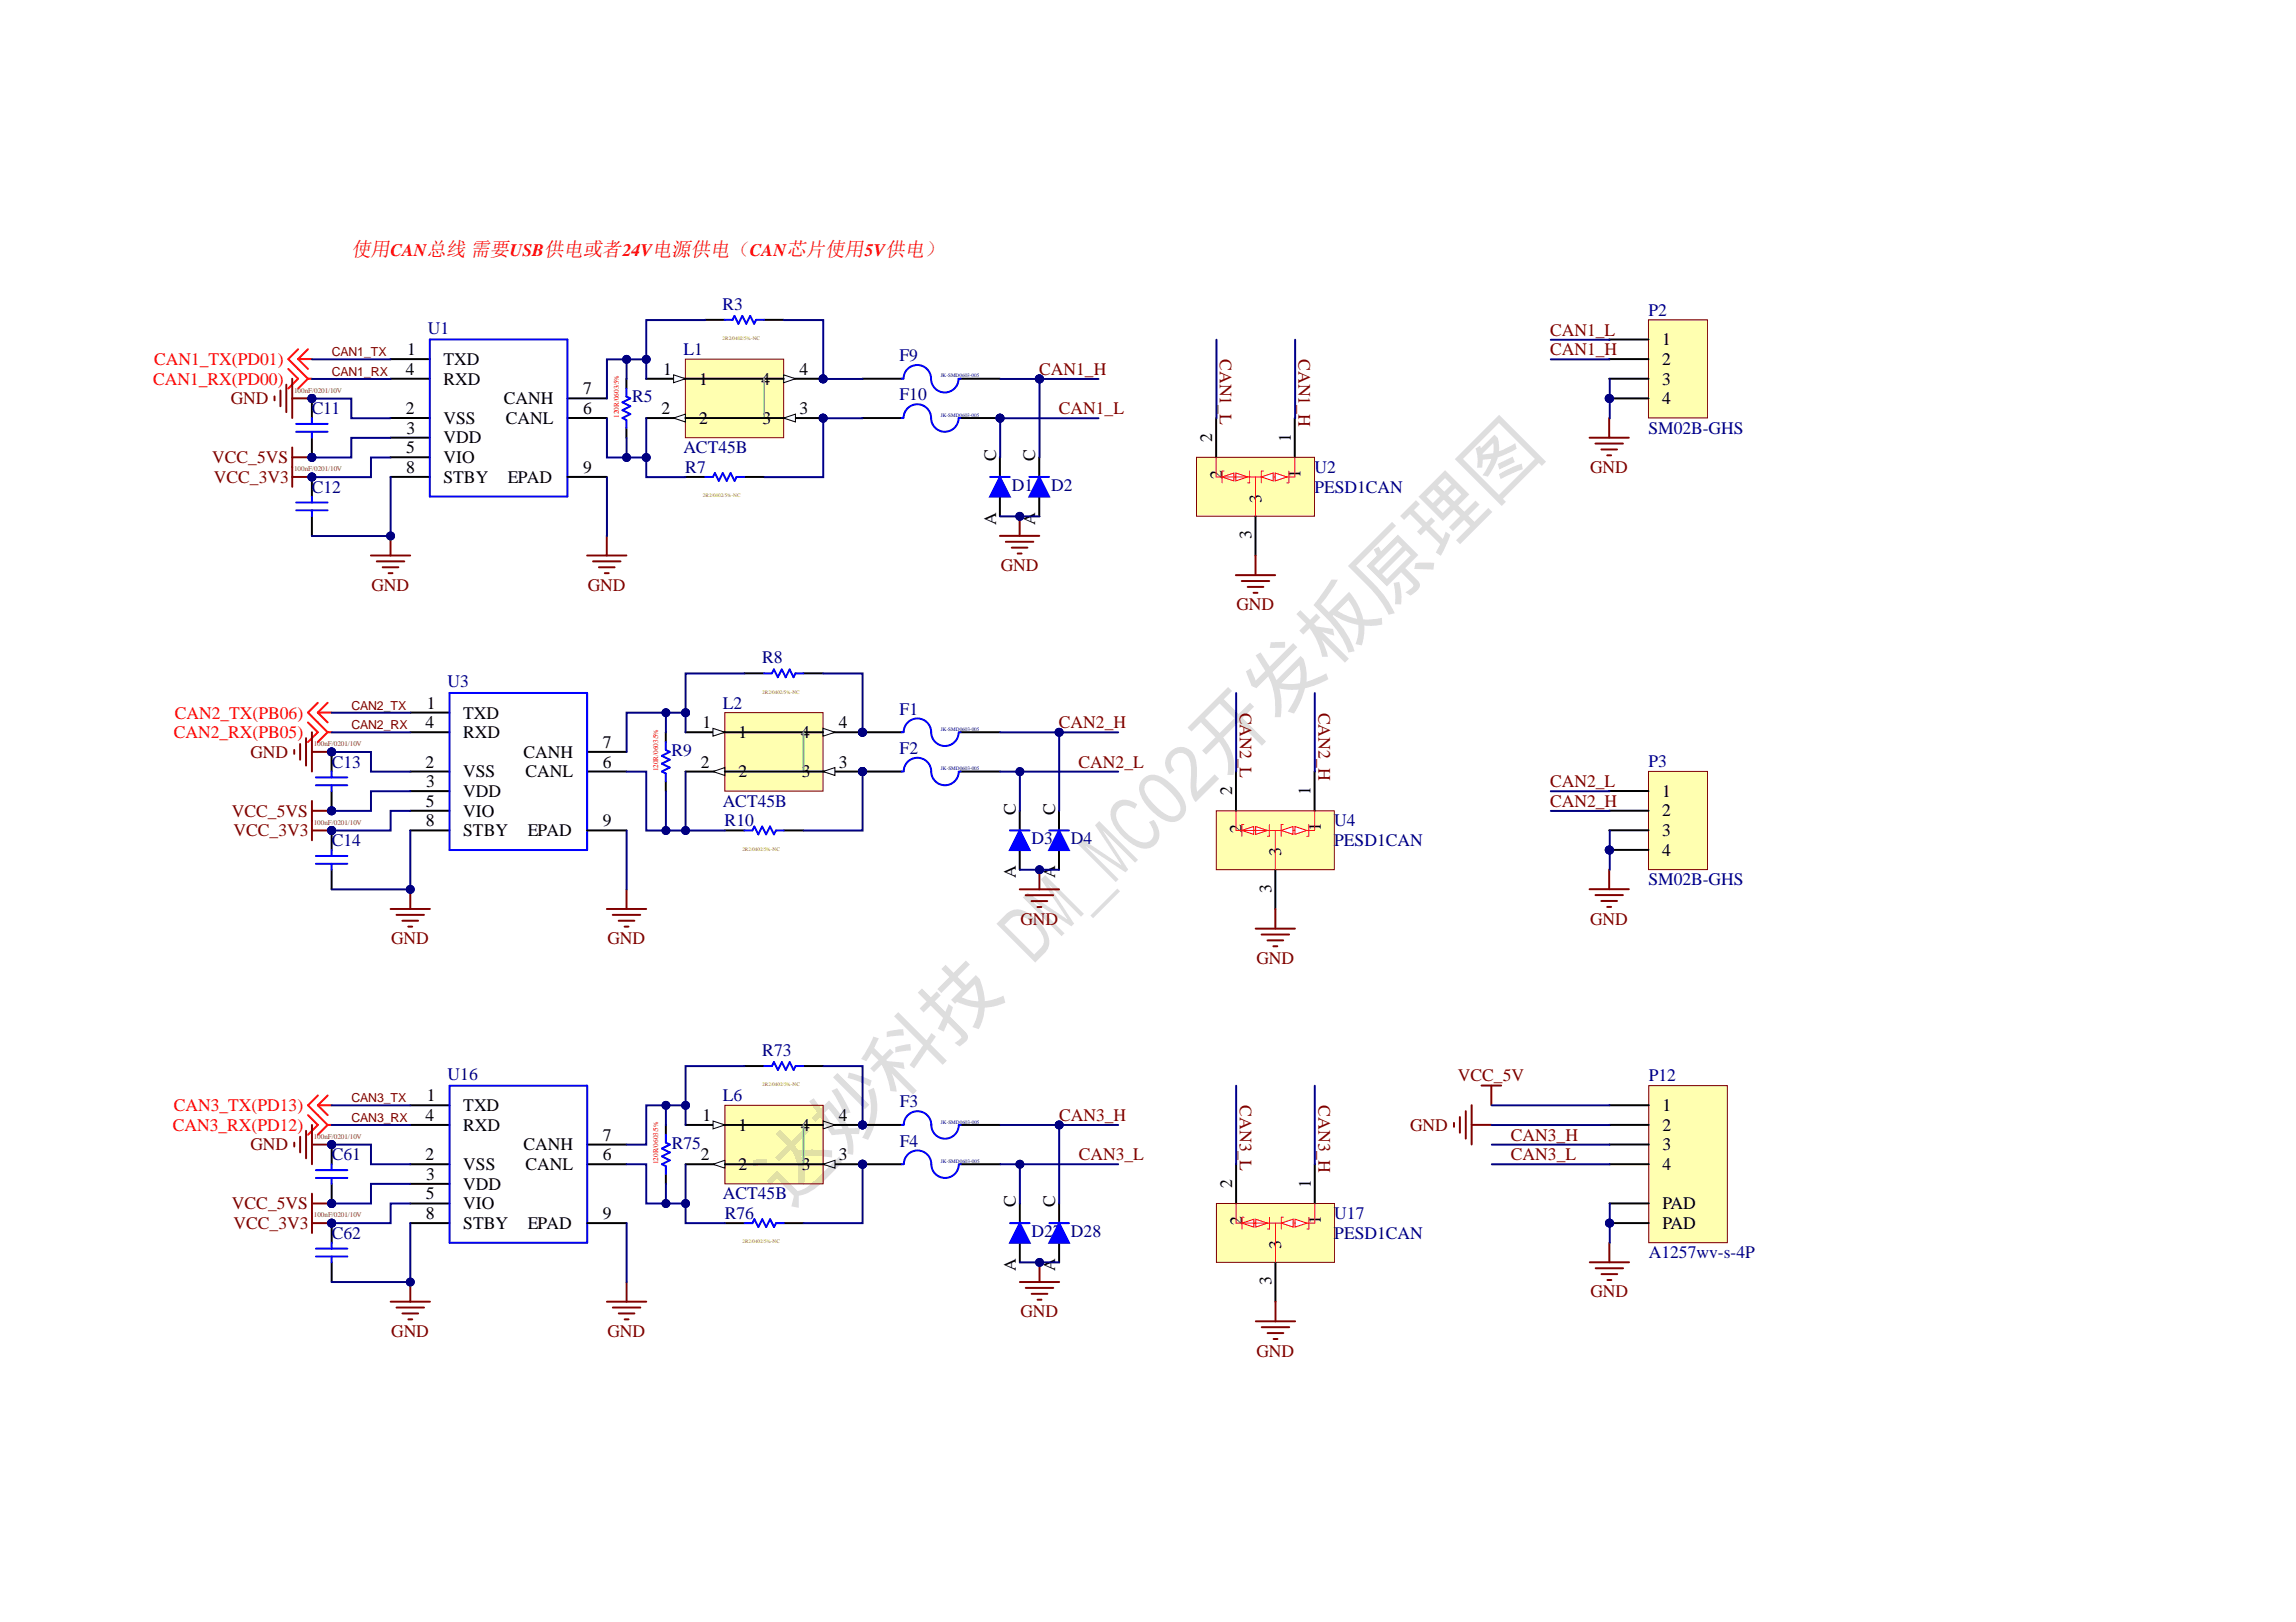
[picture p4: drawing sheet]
<svg xmlns="http://www.w3.org/2000/svg" width="297mm" height="210mm" viewBox="0 0 297 210" stroke-linecap="round" stroke-linejoin="round" font-family="sans-serif">
<defs><g id="words">
<text font-size="9.9" x="102.1" y="156.4" transform="rotate(-45 102.1 156.4)">达妙科技 DM_MC02开发板原理图</text>
<text font-size="2.6" fill="#f00" x="45.5" y="33.2">使用</text>
<g font-size="2.3" fill="#f00">
<text x="50.5" y="33.2">CAN总线 需要USB供电或者24V电源供电（CAN芯片使用5V供电）</text>
<text x="19.9" y="47.2">CAN1_TX(PD01)</text>
<text x="19.8" y="49.8">CAN1_RX(PD00)</text>
<text x="22.5" y="95.5">CAN2_RX(PB05)</text>
<text x="22.6" y="93">CAN2_TX(PB06)</text>
<text x="22.5" y="143.8">CAN3_TX(PD13)</text>
<text x="22.3" y="146.3">CAN3_RX(PD12)</text>
</g>
<g font-size="2.3" fill="#000080">
<text x="93.5" y="40.1">R3</text>
<text x="213.3" y="40.9">P2</text>
<text x="55.4" y="43.2">U1</text>
<text x="88.4" y="46">L1</text>
<text x="116.4" y="46.7">F9</text>
<text x="40.3" y="53.6">C11</text>
<text x="81.8" y="52">R5</text>
<text x="116.4" y="51.8">F10</text>
<text x="88.4" y="58.6">ACT45B</text>
<text x="213.3" y="56.1">SM02B-GHS</text>
<text x="40.3" y="63.8">C12</text>
<text x="88.7" y="61.2">R7</text>
<text x="130.9" y="63.5">D1</text>
<text x="136" y="63.5">D2</text>
<text x="170" y="61.2">U2</text>
<text x="170" y="63.8">PESD1CAN</text>
<text x="57.9" y="88.9">U3</text>
<text x="98.6" y="85.8">R8</text>
<text x="93.5" y="91.7">L2</text>
<text x="116.4" y="92.5">F1</text>
<text x="42.9" y="99.3">C13</text>
<text x="86.9" y="97.8">R9</text>
<text x="116.4" y="97.6">F2</text>
<text x="213.3" y="99.3">P3</text>
<text x="93.5" y="104.4">ACT45B</text>
<text x="93.8" y="106.9">R10</text>
<text x="172.6" y="106.9">U4</text>
<text x="42.9" y="109.5">C14</text>
<text x="133.5" y="109.2">D3</text>
<text x="138.5" y="109.2">D4</text>
<text x="172.6" y="109.5">PESD1CAN</text>
<text x="213.3" y="114.5">SM02B-GHS</text>
<text x="98.6" y="136.7">R73</text>
<text x="57.9" y="139.7">U16</text>
<text x="93.5" y="142.5">L6</text>
<text x="116.4" y="143.3">F3</text>
<text x="213.3" y="140">P12</text>
<text x="86.9" y="148.6">R75</text>
<text x="116.4" y="148.4">F4</text>
<text x="42.9" y="150.2">C61</text>
<text x="93.5" y="155.2">ACT45B</text>
<text x="42.9" y="160.3">C62</text>
<text x="93.8" y="157.8">R76</text>
<text x="133.5" y="160">D27 D28</text>
<text x="172.6" y="157.8">U17</text>
<text x="172.6" y="160.3">PESD1CAN</text>
<text x="213.3" y="162.8">A1257wv-s-4P</text>
</g>
<g font-size="2.3">
<text x="52.7" y="46">1</text>
<text x="57.4" y="47.2">TXD</text>
<text x="215" y="44.7">1</text>
<text x="215" y="47.2">2</text>
<text x="52.5" y="48.5">4</text>
<text x="52.5" y="53.6">2</text>
<text x="57.4" y="49.8">RXD</text>
<text x="65.2" y="52.3">CANH</text>
<text x="75.4" y="51">7</text>
<text x="75.5" y="53.6">6</text>
<text x="85.6" y="53.6">2</text>
<text x="85.8" y="48.5">1</text>
<text x="90.4" y="49.8">1</text>
<text x="98.5" y="49.8">4</text>
<text x="103.4" y="53.6">3</text>
<text x="103.4" y="48.5">4</text>
<text x="215" y="49.8">3</text>
<text x="215" y="52.3">4</text>
<text x="52.6" y="58.6">5</text>
<text x="52.6" y="56.1">3</text>
<text x="57.4" y="57.4">VDD</text>
<text x="57.4" y="59.9">VIO</text>
<text x="57.4" y="54.8">VSS</text>
<text x="65.4" y="54.8">CANL</text>
<text x="90.4" y="54.8">2</text>
<text x="98.6" y="54.8">3</text>
<text x="128.9" y="59.7" transform="rotate(-90 128.9 59.7)">C</text>
<text x="133.9" y="59.7" transform="rotate(-90 133.9 59.7)">C</text>
<text x="156.8" y="57.2" transform="rotate(-90 156.8 57.2)">2</text>
<text x="167" y="57.2" transform="rotate(-90 167 57.2)">1</text>
<text x="52.6" y="61.2">8</text>
<text x="57.4" y="62.5">STBY</text>
<text x="65.7" y="62.5">EPAD</text>
<text x="75.5" y="61.2">9</text>
<text x="158.1" y="62" transform="rotate(-90 158.1 62)">2</text>
<text x="163.2" y="65" transform="rotate(-90 163.2 65)">3</text>
<text x="168.3" y="61.8" transform="rotate(-90 168.3 61.8)">1</text>
<text x="128.9" y="67.9" transform="rotate(-90 128.9 67.9)">A</text>
<text x="133.9" y="67.9" transform="rotate(-90 133.9 67.9)">A</text>
<text x="161.9" y="69.8" transform="rotate(-90 161.9 69.8)">3</text>
<text x="55.1" y="94.3">4</text>
<text x="55.2" y="91.7">1</text>
<text x="59.9" y="95.5">RXD</text>
<text x="59.9" y="93">TXD</text>
<text x="90.9" y="94.3">1</text>
<text x="95.5" y="95.5">1</text>
<text x="103.7" y="95.5">4</text>
<text x="108.5" y="94.3">4</text>
<text x="55.1" y="99.3">2</text>
<text x="55.1" y="101.9">3</text>
<text x="59.9" y="100.6">VSS</text>
<text x="67.7" y="98.1">CANH</text>
<text x="68" y="100.6">CANL</text>
<text x="78" y="96.8">7</text>
<text x="78" y="99.3">6</text>
<text x="90.7" y="99.3">2</text>
<text x="95.5" y="100.6">2</text>
<text x="103.7" y="100.6">3</text>
<text x="108.5" y="99.3">3</text>
<text x="55.1" y="106.9">8</text>
<text x="55.1" y="104.4">5</text>
<text x="59.9" y="103.1">VDD</text>
<text x="59.9" y="105.7">VIO</text>
<text x="78" y="106.9">9</text>
<text x="131.4" y="105.4" transform="rotate(-90 131.4 105.4)">C</text>
<text x="136.5" y="105.4" transform="rotate(-90 136.5 105.4)">C</text>
<text x="159.4" y="102.9" transform="rotate(-90 159.4 102.9)">2</text>
<text x="160.7" y="107.7" transform="rotate(-90 160.7 107.7)">2</text>
<text x="169.6" y="102.9" transform="rotate(-90 169.6 102.9)">1</text>
<text x="170.9" y="107.6" transform="rotate(-90 170.9 107.6)">1</text>
<text x="215" y="103.1">1</text>
<text x="215" y="105.7">2</text>
<text x="59.9" y="108.2">STBY</text>
<text x="68.3" y="108.2">EPAD</text>
<text x="131.4" y="113.7" transform="rotate(-90 131.4 113.7)">A</text>
<text x="136.5" y="113.7" transform="rotate(-90 136.5 113.7)">A</text>
<text x="165.7" y="110.8" transform="rotate(-90 165.7 110.8)">3</text>
<text x="215" y="108.2">3</text>
<text x="215" y="110.7">4</text>
<text x="164.5" y="115.5" transform="rotate(-90 164.5 115.5)">3</text>
<text x="55.2" y="142.5">1</text>
<text x="59.9" y="143.8">TXD</text>
<text x="215.1" y="143.8">1</text>
<text x="55.1" y="145.1">4</text>
<text x="59.9" y="146.3">RXD</text>
<text x="67.7" y="148.9">CANH</text>
<text x="78" y="147.6">7</text>
<text x="90.9" y="145.1">1</text>
<text x="95.5" y="146.3">1</text>
<text x="103.7" y="146.3">4</text>
<text x="108.5" y="145.1">4</text>
<text x="215.1" y="146.3">2</text>
<text x="215.1" y="148.9">3</text>
<text x="55.1" y="150.2">2</text>
<text x="55.1" y="155.2">5</text>
<text x="55.2" y="152.7">3</text>
<text x="59.9" y="154">VDD</text>
<text x="59.9" y="151.4">VSS</text>
<text x="68" y="151.4">CANL</text>
<text x="78" y="150.1">6</text>
<text x="90.7" y="150.2">2</text>
<text x="95.5" y="151.4">2</text>
<text x="103.7" y="151.4">3</text>
<text x="108.5" y="150.2">3</text>
<text x="159.4" y="153.7" transform="rotate(-90 159.4 153.7)">2</text>
<text x="169.6" y="153.7" transform="rotate(-90 169.6 153.7)">1</text>
<text x="215.1" y="151.4">4</text>
<text x="55.1" y="157.8">8</text>
<text x="59.9" y="159">STBY</text>
<text x="59.9" y="156.5">VIO</text>
<text x="68.3" y="159">EPAD</text>
<text x="78" y="157.8">9</text>
<text x="131.4" y="156.2" transform="rotate(-90 131.4 156.2)">C</text>
<text x="136.5" y="156.2" transform="rotate(-90 136.5 156.2)">C</text>
<text x="160.7" y="158.6" transform="rotate(-90 160.7 158.6)">2</text>
<text x="165.8" y="161.6" transform="rotate(-90 165.8 161.6)">3</text>
<text x="170.9" y="158.4" transform="rotate(-90 170.9 158.4)">1</text>
<text x="215.1" y="156.5">PAD</text>
<text x="215.1" y="159">PAD</text>
<text x="131.4" y="164.5" transform="rotate(-90 131.4 164.5)">A</text>
<text x="136.5" y="164.5" transform="rotate(-90 136.5 164.5)">A</text>
<text x="164.5" y="166.3" transform="rotate(-90 164.5 166.3)">3</text>
</g>
<g font-size="2.3" fill="#800000">
<text x="157.8" y="46.5" transform="rotate(90 157.8 46.5)">CAN1_L</text>
<text x="168" y="46.5" transform="rotate(90 168 46.5)">CAN1_H</text>
<text x="200.5" y="43.4">CAN1_L</text>
<text x="200.5" y="46">CAN1_H</text>
<text x="29.9" y="52.3">GND</text>
<text x="134.4" y="48.5">CAN1_H</text>
<text x="137" y="53.6">CAN1_L</text>
<text x="27.5" y="59.9">VCC_5VS</text>
<text x="27.7" y="62.5">VCC_3V3</text>
<text x="205.7" y="61.2">GND</text>
<text x="48.1" y="76.4">GND</text>
<text x="76.1" y="76.4">GND</text>
<text x="129.5" y="73.9">GND</text>
<text x="160" y="79">GND</text>
<text x="137" y="94.2">CAN2_H</text>
<text x="160.4" y="92.2" transform="rotate(90 160.4 92.2)">CAN2_L</text>
<text x="170.6" y="92.2" transform="rotate(90 170.6 92.2)">CAN2_H</text>
<text x="32.4" y="98.1">GND</text>
<text x="139.5" y="99.3">CAN2_L</text>
<text x="200.5" y="101.8">CAN2_L</text>
<text x="30" y="105.7">VCC_5VS</text>
<text x="200.5" y="104.4">CAN2_H</text>
<text x="30.2" y="108.2">VCC_3V3</text>
<text x="132" y="119.7">GND</text>
<text x="205.7" y="119.6">GND</text>
<text x="50.6" y="122.2">GND</text>
<text x="78.6" y="122.2">GND</text>
<text x="162.5" y="124.7">GND</text>
<text x="160.4" y="143" transform="rotate(90 160.4 143)">CAN3_L</text>
<text x="170.6" y="143" transform="rotate(90 170.6 143)">CAN3_H</text>
<text x="188.6" y="139.9">VCC_5V</text>
<text x="32.4" y="148.9">GND</text>
<text x="137" y="145.1">CAN3_H</text>
<text x="182.4" y="146.3">GND</text>
<text x="195.5" y="147.6">CAN3_H</text>
<text x="139.6" y="150.2">CAN3_L</text>
<text x="195.5" y="150.1">CAN3_L</text>
<text x="30" y="156.5">VCC_5VS</text>
<text x="30.2" y="159">VCC_3V3</text>
<text x="205.8" y="167.9">GND</text>
<text x="50.6" y="173">GND</text>
<text x="78.6" y="173">GND</text>
<text x="132" y="170.5">GND</text>
<text x="162.6" y="175.6">GND</text>
</g>
<g font-size="1.6" fill="#800000">
<text x="42.9" y="46.1">CAN1_TX</text>
<text x="42.9" y="48.7">CAN1_RX</text>
<text x="45.5" y="91.8">CAN2_TX</text>
<text x="45.5" y="94.4">CAN2_RX</text>
<text x="45.5" y="142.7">CAN3_TX</text>
<text x="45.5" y="145.2">CAN3_RX</text>
</g>
<g font-size=".9" fill="#7f6000">
<text x="38" y="50.8">100nF/0201/10V</text>
<text x="38" y="61">100nF/0201/10V</text>
<text x="40.6" y="96.6">100nF/0201/10V</text>
<text x="40.6" y="106.7">100nF/0201/10V</text>
<text x="40.6" y="147.4">100nF/0201/10V</text>
<text x="40.6" y="157.6">100nF/0201/10V</text>
</g>
<g font-size=".9" fill="#f00">
<text x="80.1" y="54.1" transform="rotate(-90 80.1 54.1)">120R/0603/5%</text>
<text x="85.2" y="99.8" transform="rotate(-90 85.2 99.8)">120R/0603/5%</text>
<text x="85.2" y="150.7" transform="rotate(-90 85.2 150.7)">120R/0603/5%</text>
</g>
<g font-size=".7" fill="#808000">
<text x="93.5" y="44">2R2/0402/5%-NC</text>
<text x="90.9" y="64.4">2R2/0402/5%-NC</text>
<text x="98.6" y="89.8">2R2/0402/5%-NC</text>
<text x="96" y="110.1">2R2/0402/5%-NC</text>
<text x="98.6" y="140.6">2R2/0402/5%-NC</text>
<text x="96" y="160.9">2R2/0402/5%-NC</text>
</g>
<g font-size=".7" fill="#000080">
<text x="121.7" y="48.8">JK-SMD0603-005</text>
<text x="121.7" y="53.9">JK-SMD0603-005</text>
<text x="121.7" y="94.6">JK-SMD0603-005</text>
<text x="121.7" y="99.7">JK-SMD0603-005</text>
<text x="121.7" y="145.4">JK-SMD0603-005</text>
<text x="121.7" y="150.5">JK-SMD0603-005</text>
</g>
</g></defs>
<circle cx="208.2" cy="51.6" r=".51" fill="#000080"/>
<circle cx="208.2" cy="51.6" r=".51" fill="none" stroke="#000080" stroke-width=".13"/>
<path d="M213.3 41.4h7.6v12.7h-7.6z" fill-rule="evenodd" fill="#ffffb0"/>
<path d="M213.3 41.4h7.6v12.7h-7.6z" fill="none" stroke="#800000" stroke-width=".13"/>
<path d="M208.2 43.9h5.1M208.2 46.5h5.1M208.2 49h5.1M208.2 51.6h5.1" fill="none" stroke="#000" stroke-width=".25"/>
<circle cx="208.2" cy="51.6" r=".51" fill="#000080"/>
<circle cx="208.2" cy="51.6" r=".51" fill="none" stroke="#000080" stroke-width=".13"/>
<circle cx="208.2" cy="110" r=".51" fill="#000080"/>
<circle cx="208.2" cy="110" r=".51" fill="none" stroke="#000080" stroke-width=".13"/>
<path d="M213.3 99.8h7.6v12.7h-7.6z" fill-rule="evenodd" fill="#ffffb0"/>
<path d="M213.3 99.8h7.6v12.7h-7.6z" fill="none" stroke="#800000" stroke-width=".13"/>
<path d="M208.2 102.4h5.1M208.2 104.9h5.1M208.2 107.5h5.1M208.2 110h5.1" fill="none" stroke="#000" stroke-width=".25"/>
<circle cx="208.2" cy="110" r=".51" fill="#000080"/>
<circle cx="208.2" cy="110" r=".51" fill="none" stroke="#000080" stroke-width=".13"/>
<path d="M205.6 56.6h5.1M206.4 57.4h3.6M207.2 58.2h2M207.9 58.9h.5M208.2 54.1v2.5M205.6 115.1h5.1M206.4 115.8h3.6M207.2 116.6h2M207.9 117.4h.5M208.2 112.5v2.6" fill="none" stroke="#800000" stroke-width=".25"/>
<path d="M91.2 41.4h2.6M98.8 41.4h2.6M111.6 49h5M124.3 49h5.1" fill="none" stroke="#000" stroke-width=".25"/>
<path d="M93.8 41.4h1l.2-.5 .5 1 .5-1 .5 1 .6-1 .5 1 .2-.5h1M116.6 49h.3M116.9 49a1.78 1.78 0 0 1 1.8-1.8 1.78 1.78 0 0 1 1.8 1.8 1.78 1.78 0 0 0 1.7 1.8 1.78 1.78 0 0 0 1.8-1.7M124 49h.3" fill="none" stroke="#00f" stroke-width=".25"/>
<path d="M37.3 47.7l1.3 1.3-1.3 1.3M38.6 46.5l1.2 1.2M38.6 45.2l-1.3 1.3 2.5 2.5M38.6 46.5h1.7M39.8 45.2l-1.2 1.3M39.8 49l-1.2 1.3M39.8 49h.5" fill="none" stroke="#f00" stroke-width=".25"/>
<circle cx="134.4" cy="49" r=".51" fill="#000080"/>
<circle cx="134.4" cy="49" r=".51" fill="none" stroke="#000080" stroke-width=".13"/>
<path d="M50.5 49h5.1M50.5 46.5h5.1M50.5 56.6h5.1M50.5 59.2h5.1M50.5 54.1h5.1M73.4 51.6h5.1M73.4 54.1h5.1M50.5 61.7h5.1M73.4 61.7h5.1" fill="none" stroke="#000" stroke-width=".25"/>
<path d="M55.6 43.9h17.8v20.4h-17.8z" fill="none" stroke="#00f" stroke-width=".25"/>
<path d="M35.5 51.3v.5M36.3 50.5v2.1M37 49.8v3.5M37.8 49v5.1M37.8 51.6h2.5" fill="none" stroke="#800000" stroke-width=".25"/>
<circle cx="40.3" cy="51.6" r=".51" fill="#000080"/>
<circle cx="40.3" cy="51.6" r=".51" fill="none" stroke="#000080" stroke-width=".13"/>
<circle cx="129.4" cy="54.1" r=".51" fill="#000080"/>
<circle cx="129.4" cy="54.1" r=".51" fill="none" stroke="#000080" stroke-width=".13"/>
<path d="M124.3 54.1h5.1" fill="none" stroke="#000" stroke-width=".25"/>
<circle cx="129.4" cy="54.1" r=".51" fill="#000080"/>
<circle cx="129.4" cy="54.1" r=".51" fill="none" stroke="#000080" stroke-width=".13"/>
<path d="M111.6 54.1h5" fill="none" stroke="#000" stroke-width=".25"/>
<path d="M116.6 54.1h.3M116.9 54a1.78 1.78 0 0 1 1.8-1.7 1.78 1.78 0 0 1 1.8 1.8 1.78 1.78 0 0 0 1.7 1.8 1.78 1.78 0 0 0 1.8-1.7M124 54.1h.3" fill="none" stroke="#00f" stroke-width=".25"/>
<path d="M191.7 140.5h2.5M192.9 140.5v2.5" fill="none" stroke="#800000" stroke-width=".25"/>
<circle cx="40.3" cy="51.6" r=".51" fill="#000080"/>
<circle cx="40.3" cy="51.6" r=".51" fill="none" stroke="#000080" stroke-width=".13"/>
<circle cx="40.3" cy="59.2" r=".51" fill="#000080"/>
<circle cx="40.3" cy="59.2" r=".51" fill="none" stroke="#000080" stroke-width=".13"/>
<path d="M40.3 51.6v2.5" fill="none" stroke="#000" stroke-width=".25"/>
<circle cx="40.3" cy="51.6" r=".51" fill="#000080"/>
<circle cx="40.3" cy="51.6" r=".51" fill="none" stroke="#000080" stroke-width=".13"/>
<path d="M40.3 56.6v2.6" fill="none" stroke="#000" stroke-width=".25"/>
<circle cx="40.3" cy="59.2" r=".51" fill="#000080"/>
<circle cx="40.3" cy="59.2" r=".51" fill="none" stroke="#000080" stroke-width=".13"/>
<path d="M38.3 55.9h4.1M38.3 54.9h4.1M40.3 54.1v.8M40.3 55.9v.7M81 50.3v1l.5 .3-1 .5 1 .5-1 .5 1 .5-1 .5 .5 .3v1" fill="none" stroke="#00f" stroke-width=".25"/>
<path d="M81 49v1.3M81 55.4v1.2" fill="none" stroke="#000" stroke-width=".25"/>
<path d="M37.8 57.9v2.5M37.8 59.2h2.5M188.1 145.3v.5M188.9 144.6v2M189.6 143.8v3.5M190.4 143v5.1M190.4 145.6h2.5" fill="none" stroke="#800000" stroke-width=".25"/>
<circle cx="40.3" cy="59.2" r=".51" fill="#000080"/>
<circle cx="40.3" cy="59.2" r=".51" fill="none" stroke="#000080" stroke-width=".13"/>
<circle cx="106.5" cy="54.1" r=".51" fill="#000080"/>
<circle cx="106.5" cy="54.1" r=".51" fill="none" stroke="#000080" stroke-width=".13"/>
<circle cx="106.5" cy="49" r=".51" fill="#000080"/>
<circle cx="106.5" cy="49" r=".51" fill="none" stroke="#000080" stroke-width=".13"/>
<path d="M88.7 46.5h12.7v10.1h-12.7z" fill-rule="evenodd" fill="#ffffb0"/>
<path d="M88.7 46.5h12.7v10.1h-12.7z" fill="none" stroke="#800000" stroke-width=".13"/>
<path d="M83.6 49h5.1" fill="none" stroke="#000" stroke-width=".25"/>
<path d="M87.1 48.5l1.6 .5-1.6 .5z" fill="#f8fcff"/>
<path d="M87.1 48.5l1.6 .5-1.6 .5z" fill="none" stroke="#000" stroke-width=".13"/>
<path d="M83.6 54.1h5.1" fill="none" stroke="#000" stroke-width=".25"/>
<path d="M87.1 54.1l1.6-.5v1z" fill="#f8fcff"/>
<path d="M87.1 54.1l1.6-.5v1z" fill="none" stroke="#000" stroke-width=".13"/>
<path d="M101.4 54.1h5.1" fill="none" stroke="#000" stroke-width=".25"/>
<path d="M101.4 54.1l1.5-.5v1z" fill="#f8fcff"/>
<path d="M101.4 54.1l1.5-.5v1z" fill="none" stroke="#000" stroke-width=".13"/>
<circle cx="106.5" cy="54.1" r=".51" fill="#000080"/>
<circle cx="106.5" cy="54.1" r=".51" fill="none" stroke="#000080" stroke-width=".13"/>
<path d="M101.4 49h5.1" fill="none" stroke="#000" stroke-width=".25"/>
<path d="M101.4 48.5l1.5 .5-1.5 .5z" fill="#f8fcff"/>
<path d="M101.4 48.5l1.5 .5-1.5 .5z" fill="none" stroke="#000" stroke-width=".13"/>
<circle cx="106.5" cy="49" r=".51" fill="#000080"/>
<circle cx="106.5" cy="49" r=".51" fill="none" stroke="#000080" stroke-width=".13"/>
<path d="M88.7 49h12.7M88.7 54.1h12.7M129.4 59.2v2.5M129.4 64.3v2.5" fill="none" stroke="#000" stroke-width=".25"/>
<path d="M98.8 49v5.1" fill="none" stroke="#5cd481" stroke-width=".25"/>
<path d="M128.1 61.7h2.5" fill="none" stroke="#00f" stroke-width=".25"/>
<path d="M129.4 61.7l1.2 2.6h-2.5z" fill="#00f"/>
<path d="M129.4 61.7l1.2 2.6h-2.5zM133.2 61.7h2.5" fill="none" stroke="#00f" stroke-width=".25"/>
<path d="M134.4 59.2v2.5M134.4 64.3v2.5" fill="none" stroke="#000" stroke-width=".25"/>
<path d="M134.5 61.7l1.2 2.6h-2.5z" fill="#00f"/>
<path d="M134.5 61.7l1.2 2.6h-2.5z" fill="none" stroke="#00f" stroke-width=".25"/>
<path d="M154.8 59.2h15.3v7.6h-15.3z" fill-rule="evenodd" fill="#ffffb0"/>
<path d="M154.8 59.2h15.3v7.6h-15.3z" fill="none" stroke="#800000" stroke-width=".13"/>
<path d="M157.3 54.1v5.1M167.5 54.1v5.1M162.4 66.8v5.1" fill="none" stroke="#000" stroke-width=".25"/>
<path d="M163.2 61.7l1.5-.5v1z" fill="#f8fcff"/>
<path d="M163.2 61.7l1.5-.5v1z" fill="none" stroke="#f00" stroke-width=".13"/>
<path d="M165 61.2l1.5 .5-1.5 .5z" fill="#f8fcff"/>
<path d="M165 61.2l1.5 .5-1.5 .5z" fill="none" stroke="#f00" stroke-width=".13"/>
<path d="M167.5 59.2v2.5h-1M163.2 61.7h-.8v5.1M163.4 61h-.2v1.5M164.7 61.7h.3M166.7 61v1.5h-.2" fill="none" stroke="#ee0e22" stroke-width=".13"/>
<path d="M158.1 61.7l1.5-.5v1z" fill="#f8fcff"/>
<path d="M158.1 61.7l1.5-.5v1z" fill="none" stroke="#f00" stroke-width=".13"/>
<path d="M159.9 61.2l1.5 .5-1.5 .5z" fill="#f8fcff"/>
<path d="M159.9 61.2l1.5 .5-1.5 .5z" fill="none" stroke="#f00" stroke-width=".13"/>
<path d="M157.3 59.2v2.5h5.1M158.4 61h-.3v1.5M161.7 61v1.5h-.3" fill="none" stroke="#ee0e22" stroke-width=".13"/>
<path d="M37.8 60.5v2.5M37.8 61.7h2.5" fill="none" stroke="#800000" stroke-width=".25"/>
<circle cx="40.3" cy="61.7" r=".51" fill="#000080"/>
<circle cx="40.3" cy="61.7" r=".51" fill="none" stroke="#000080" stroke-width=".13"/>
<circle cx="40.3" cy="61.7" r=".51" fill="#000080"/>
<circle cx="40.3" cy="61.7" r=".51" fill="none" stroke="#000080" stroke-width=".13"/>
<path d="M40.3 61.7v2.6" fill="none" stroke="#000" stroke-width=".25"/>
<circle cx="40.3" cy="61.7" r=".51" fill="#000080"/>
<circle cx="40.3" cy="61.7" r=".51" fill="none" stroke="#000080" stroke-width=".13"/>
<path d="M40.3 66.8v2.5M88.7 61.7h2.5M96.3 61.7h2.5" fill="none" stroke="#000" stroke-width=".25"/>
<path d="M38.3 66h4.1M38.3 65h4.1M40.3 64.3v.7M40.3 66v.8M91.2 61.7h1l.3-.5 .5 1 .5-1 .5 1 .5-1 .5 1 .3-.5h1" fill="none" stroke="#00f" stroke-width=".25"/>
<path d="M129.4 69.3h5.1M130.1 70.1h3.6M130.9 70.9h2M131.7 71.6h.5M131.9 66.8v2.5" fill="none" stroke="#800000" stroke-width=".25"/>
<circle cx="131.9" cy="66.8" r=".51" fill="#000080"/>
<circle cx="131.9" cy="66.8" r=".51" fill="none" stroke="#000080" stroke-width=".13"/>
<path d="M48 71.9h5.1M48.7 72.6h3.6M49.5 73.4h2M50.3 74.2h.5M50.5 69.3v2.6M76 71.9h5M76.7 72.6h3.6M77.5 73.4h2M78.2 74.2h.6M78.5 69.3v2.6" fill="none" stroke="#800000" stroke-width=".25"/>
<circle cx="50.5" cy="69.3" r=".51" fill="#000080"/>
<circle cx="50.5" cy="69.3" r=".51" fill="none" stroke="#000080" stroke-width=".13"/>
<path d="M159.9 74.4h5.1M160.6 75.2h3.6M161.4 76h2M162.2 76.7h.5M162.4 71.9v2.5M205.7 163.4h5M206.4 164.1h3.6M207.2 164.9h2M208 165.6h.5M208.2 160.8v2.6" fill="none" stroke="#800000" stroke-width=".25"/>
<circle cx="208.2" cy="158.3" r=".51" fill="#000080"/>
<circle cx="208.2" cy="158.3" r=".51" fill="none" stroke="#000080" stroke-width=".13"/>
<path d="M213.3 140.5h10.2v20.3h-10.2z" fill-rule="evenodd" fill="#ffffb0"/>
<path d="M213.3 140.5h10.2v20.3h-10.2z" fill="none" stroke="#800000" stroke-width=".13"/>
<path d="M208.2 143h5.1M208.2 145.6h5.1M208.2 148.1h5.1M208.2 150.7h5.1M208.2 155.7h5.1M208.2 158.3h5.1" fill="none" stroke="#000" stroke-width=".25"/>
<circle cx="208.2" cy="158.3" r=".51" fill="#000080"/>
<circle cx="208.2" cy="158.3" r=".51" fill="none" stroke="#000080" stroke-width=".13"/>
<path d="M96.3 87.1h2.5M103.9 87.1h2.6" fill="none" stroke="#000" stroke-width=".25"/>
<path d="M98.8 87.1h1.1l.2-.5 .5 1 .5-1 .5 1 .6-1 .5 1 .2-.5h1" fill="none" stroke="#00f" stroke-width=".25"/>
<path d="M41.1 92.2l1.3 1.3M41.1 90.9l-1.3 1.3 1.3 1.3M41.1 92.2h1.8M42.4 90.9l-1.3 1.3" fill="none" stroke="#f00" stroke-width=".25"/>
<circle cx="111.6" cy="94.8" r=".51" fill="#000080"/>
<circle cx="111.6" cy="94.8" r=".51" fill="none" stroke="#000080" stroke-width=".13"/>
<path d="M111.6 94.8h5.1M124.3 94.8h5.1" fill="none" stroke="#000" stroke-width=".25"/>
<circle cx="111.6" cy="94.8" r=".51" fill="#000080"/>
<circle cx="111.6" cy="94.8" r=".51" fill="none" stroke="#000080" stroke-width=".13"/>
<path d="M116.7 94.8h.2M116.9 94.7a1.78 1.78 0 0 1 1.8-1.7 1.78 1.78 0 0 1 1.8 1.8 1.78 1.78 0 0 0 1.7 1.7 1.78 1.78 0 0 0 1.8-1.7M124 94.8h.3" fill="none" stroke="#00f" stroke-width=".25"/>
<circle cx="137" cy="94.8" r=".51" fill="#000080"/>
<circle cx="137" cy="94.8" r=".51" fill="none" stroke="#000080" stroke-width=".13"/>
<path d="M39.8 93.5l1.3 1.3-1.3 1.2M41.1 93.5l1.3 1.3M42.4 94.8l-1.3 1.2M42.4 94.8h.5" fill="none" stroke="#f00" stroke-width=".25"/>
<path d="M53.1 94.8h5.1M53.1 92.2h5.1M53.1 99.8h5.1M76 97.3h5M76 99.8h5M53.1 107.5h5.1M53.1 102.4h5.1M53.1 104.9h5.1M76 107.5h5" fill="none" stroke="#000" stroke-width=".25"/>
<path d="M58.2 89.7h17.8v20.3h-17.8z" fill="none" stroke="#00f" stroke-width=".25"/>
<path d="M38.1 97v.6M38.8 96.3v2M39.6 95.5v3.6M40.4 94.8v5M40.4 97.3h2.5" fill="none" stroke="#800000" stroke-width=".25"/>
<circle cx="42.9" cy="97.3" r=".51" fill="#000080"/>
<circle cx="42.9" cy="97.3" r=".51" fill="none" stroke="#000080" stroke-width=".13"/>
<circle cx="111.6" cy="99.8" r=".51" fill="#000080"/>
<circle cx="111.6" cy="99.8" r=".51" fill="none" stroke="#000080" stroke-width=".13"/>
<path d="M111.6 99.8h5.1M124.3 99.8h5.1" fill="none" stroke="#000" stroke-width=".25"/>
<circle cx="111.6" cy="99.8" r=".51" fill="#000080"/>
<circle cx="111.6" cy="99.8" r=".51" fill="none" stroke="#000080" stroke-width=".13"/>
<path d="M116.7 99.8h.2M116.9 99.8a1.78 1.78 0 0 1 1.8-1.7 1.78 1.78 0 0 1 1.8 1.7 1.78 1.78 0 0 0 1.7 1.8 1.78 1.78 0 0 0 1.8-1.7M124 99.8h.3" fill="none" stroke="#00f" stroke-width=".25"/>
<circle cx="42.9" cy="97.3" r=".51" fill="#000080"/>
<circle cx="42.9" cy="97.3" r=".51" fill="none" stroke="#000080" stroke-width=".13"/>
<circle cx="42.9" cy="104.9" r=".51" fill="#000080"/>
<circle cx="42.9" cy="104.9" r=".51" fill="none" stroke="#000080" stroke-width=".13"/>
<path d="M42.9 97.3v2.5" fill="none" stroke="#000" stroke-width=".25"/>
<circle cx="42.9" cy="97.3" r=".51" fill="#000080"/>
<circle cx="42.9" cy="97.3" r=".51" fill="none" stroke="#000080" stroke-width=".13"/>
<path d="M42.9 102.4v2.5" fill="none" stroke="#000" stroke-width=".25"/>
<circle cx="42.9" cy="104.9" r=".51" fill="#000080"/>
<circle cx="42.9" cy="104.9" r=".51" fill="none" stroke="#000080" stroke-width=".13"/>
<path d="M42.9 99.8v.8M86.1 96v1l.5 .3-1 .5 1 .5-1 .5 1 .5-1 .5 .5 .3v1M40.9 101.6h4M40.9 100.6h4M42.9 101.6v.8" fill="none" stroke="#00f" stroke-width=".25"/>
<path d="M86.1 94.8v1.2M86.1 101.1v1.3" fill="none" stroke="#000" stroke-width=".25"/>
<path d="M40.4 103.7v2.5M40.4 104.9h2.5" fill="none" stroke="#800000" stroke-width=".25"/>
<circle cx="42.9" cy="104.9" r=".51" fill="#000080"/>
<circle cx="42.9" cy="104.9" r=".51" fill="none" stroke="#000080" stroke-width=".13"/>
<circle cx="111.6" cy="99.8" r=".51" fill="#000080"/>
<circle cx="111.6" cy="99.8" r=".51" fill="none" stroke="#000080" stroke-width=".13"/>
<circle cx="111.6" cy="94.8" r=".51" fill="#000080"/>
<circle cx="111.6" cy="94.8" r=".51" fill="none" stroke="#000080" stroke-width=".13"/>
<path d="M93.8 92.2h12.7v10.2h-12.7z" fill-rule="evenodd" fill="#ffffb0"/>
<path d="M93.8 92.2h12.7v10.2h-12.7z" fill="none" stroke="#800000" stroke-width=".13"/>
<path d="M88.7 94.8h5.1" fill="none" stroke="#000" stroke-width=".25"/>
<path d="M92.2 94.3l1.6 .5-1.6 .5z" fill="#f8fcff"/>
<path d="M92.2 94.3l1.6 .5-1.6 .5z" fill="none" stroke="#000" stroke-width=".13"/>
<path d="M88.7 99.8h5.1" fill="none" stroke="#000" stroke-width=".25"/>
<path d="M92.2 99.8l1.6-.5v1.1z" fill="#f8fcff"/>
<path d="M92.2 99.8l1.6-.5v1.1z" fill="none" stroke="#000" stroke-width=".13"/>
<path d="M106.5 99.8h5.1" fill="none" stroke="#000" stroke-width=".25"/>
<path d="M106.5 99.8l1.5-.5v1.1z" fill="#f8fcff"/>
<path d="M106.5 99.8l1.5-.5v1.1z" fill="none" stroke="#000" stroke-width=".13"/>
<circle cx="111.6" cy="99.8" r=".51" fill="#000080"/>
<circle cx="111.6" cy="99.8" r=".51" fill="none" stroke="#000080" stroke-width=".13"/>
<path d="M106.5 94.8h5.1" fill="none" stroke="#000" stroke-width=".25"/>
<path d="M106.5 94.3l1.5 .5-1.5 .5z" fill="#f8fcff"/>
<path d="M106.5 94.3l1.5 .5-1.5 .5z" fill="none" stroke="#000" stroke-width=".13"/>
<circle cx="111.6" cy="94.8" r=".51" fill="#000080"/>
<circle cx="111.6" cy="94.8" r=".51" fill="none" stroke="#000080" stroke-width=".13"/>
<path d="M93.8 94.8h12.7M93.8 99.8h12.7M131.9 110v2.5M131.9 104.9v2.6" fill="none" stroke="#000" stroke-width=".25"/>
<path d="M103.9 94.8v5" fill="none" stroke="#5cd481" stroke-width=".25"/>
<path d="M130.7 107.5h2.5" fill="none" stroke="#00f" stroke-width=".25"/>
<path d="M131.9 107.5l1.3 2.5h-2.5z" fill="#00f"/>
<path d="M131.9 107.5l1.3 2.5h-2.5zM135.7 107.5h2.6" fill="none" stroke="#00f" stroke-width=".25"/>
<path d="M137 110v2.5M137 104.9v2.6" fill="none" stroke="#000" stroke-width=".25"/>
<path d="M137 107.5l1.3 2.5h-2.6z" fill="#00f"/>
<path d="M137 107.5l1.3 2.5h-2.6z" fill="none" stroke="#00f" stroke-width=".25"/>
<path d="M157.4 104.9h15.2v7.6h-15.2z" fill-rule="evenodd" fill="#ffffb0"/>
<path d="M157.4 104.9h15.2v7.6h-15.2z" fill="none" stroke="#800000" stroke-width=".13"/>
<path d="M159.9 99.8v5.1M170.1 99.8v5.1M165 112.5v5.1" fill="none" stroke="#000" stroke-width=".25"/>
<path d="M165.8 107.5l1.5-.5v1z" fill="#f8fcff"/>
<path d="M165.8 107.5l1.5-.5v1z" fill="none" stroke="#f00" stroke-width=".13"/>
<path d="M167.5 107l1.6 .5-1.6 .5z" fill="#f8fcff"/>
<path d="M167.5 107l1.6 .5-1.6 .5z" fill="none" stroke="#f00" stroke-width=".13"/>
<path d="M165.8 107.5h-.8v5M166 106.7h-.2v1.5M167.3 107.5h.2M169.3 106.7v1.5h-.2M170.1 104.9v2.6h-1" fill="none" stroke="#ee0e22" stroke-width=".13"/>
<path d="M160.7 107.5l1.5-.5v1z" fill="#f8fcff"/>
<path d="M160.7 107.5l1.5-.5v1z" fill="none" stroke="#f00" stroke-width=".13"/>
<path d="M162.4 107l1.6 .5-1.6 .5z" fill="#f8fcff"/>
<path d="M162.4 107l1.6 .5-1.6 .5z" fill="none" stroke="#f00" stroke-width=".13"/>
<path d="M159.9 104.9v2.6h5.1M160.9 106.7h-.2v1.5M164.2 106.7v1.5h-.2" fill="none" stroke="#ee0e22" stroke-width=".13"/>
<path d="M40.4 106.2v2.5M40.4 107.5h2.5" fill="none" stroke="#800000" stroke-width=".25"/>
<circle cx="42.9" cy="107.5" r=".51" fill="#000080"/>
<circle cx="42.9" cy="107.5" r=".51" fill="none" stroke="#000080" stroke-width=".13"/>
<circle cx="42.9" cy="107.5" r=".51" fill="#000080"/>
<circle cx="42.9" cy="107.5" r=".51" fill="none" stroke="#000080" stroke-width=".13"/>
<path d="M42.9 107.5v2.5" fill="none" stroke="#000" stroke-width=".25"/>
<circle cx="42.9" cy="107.5" r=".51" fill="#000080"/>
<circle cx="42.9" cy="107.5" r=".51" fill="none" stroke="#000080" stroke-width=".13"/>
<path d="M42.9 112.5v2.6M93.8 107.5h2.5M101.4 107.5h2.5" fill="none" stroke="#000" stroke-width=".25"/>
<path d="M40.9 111.8h4M40.9 110.8h4M42.9 110v.8M42.9 111.8v.7M96.3 107.5h1l.3-.5 .5 1 .5-1 .5 1 .5-1 .5 1 .3-.5h1" fill="none" stroke="#00f" stroke-width=".25"/>
<path d="M131.9 115.1h5.1M132.7 115.9h3.5M133.4 116.6h2.1M134.2 117.4h.5M134.5 112.5v2.6" fill="none" stroke="#800000" stroke-width=".25"/>
<circle cx="134.5" cy="112.5" r=".51" fill="#000080"/>
<circle cx="134.5" cy="112.5" r=".51" fill="none" stroke="#000080" stroke-width=".13"/>
<path d="M50.5 117.6h5.1M51.3 118.4h3.6M52.1 119.2h2M52.8 119.9h.5M53.1 115.1v2.5M78.5 117.6h5.1M79.3 118.4h3.5M80 119.2h2.1M80.8 119.9h.5M81.1 115.1v2.5" fill="none" stroke="#800000" stroke-width=".25"/>
<circle cx="53.1" cy="115.1" r=".51" fill="#000080"/>
<circle cx="53.1" cy="115.1" r=".51" fill="none" stroke="#000080" stroke-width=".13"/>
<path d="M165 117.6v2.6M162.4 120.2h5.1M163.2 120.9h3.6M164 121.7h2M164.7 122.5h.5" fill="none" stroke="#800000" stroke-width=".25"/>
<path d="M96.3 138h2.6M103.9 138h2.6" fill="none" stroke="#000" stroke-width=".25"/>
<path d="M98.9 138h1l.2-.6 .5 1.1 .6-1.1 .5 1.1 .5-1.1 .5 1.1 .2-.5h1" fill="none" stroke="#00f" stroke-width=".25"/>
<path d="M41.1 143l1.3 1.3M41.1 141.8l-1.2 1.2 1.2 1.3M41.1 143h1.8M42.4 141.8l-1.3 1.2" fill="none" stroke="#f00" stroke-width=".25"/>
<circle cx="111.6" cy="145.6" r=".51" fill="#000080"/>
<circle cx="111.6" cy="145.6" r=".51" fill="none" stroke="#000080" stroke-width=".13"/>
<path d="M111.6 145.6h5.1M124.3 145.6h5.1" fill="none" stroke="#000" stroke-width=".25"/>
<circle cx="111.6" cy="145.6" r=".51" fill="#000080"/>
<circle cx="111.6" cy="145.6" r=".51" fill="none" stroke="#000080" stroke-width=".13"/>
<path d="M116.7 145.6h.2M116.9 145.5a1.78 1.78 0 0 1 1.8-1.7 1.78 1.78 0 0 1 1.8 1.8 1.78 1.78 0 0 0 1.7 1.8 1.78 1.78 0 0 0 1.8-1.8M124 145.6h.3" fill="none" stroke="#00f" stroke-width=".25"/>
<circle cx="137" cy="145.6" r=".51" fill="#000080"/>
<circle cx="137" cy="145.6" r=".51" fill="none" stroke="#000080" stroke-width=".13"/>
<path d="M39.9 144.3l1.2 1.3-1.2 1.2M41.1 144.3l1.3 1.3M42.4 145.6l-1.3 1.2M42.4 145.6h.5" fill="none" stroke="#f00" stroke-width=".25"/>
<path d="M53.1 145.6h5.1M53.1 158.3h5.1M53.1 143h5.1M53.1 153.2h5.1M53.1 155.7h5.1M53.1 150.7h5.1M76 148.1h5.1M76 150.7h5.1M76 158.3h5.1" fill="none" stroke="#000" stroke-width=".25"/>
<path d="M58.2 140.5h17.8v20.3h-17.8z" fill="none" stroke="#00f" stroke-width=".25"/>
<path d="M38.1 147.9v.5M38.8 147.1v2M39.6 146.3v3.6M40.4 145.6v5.1M40.4 148.1h2.5" fill="none" stroke="#800000" stroke-width=".25"/>
<circle cx="42.9" cy="148.1" r=".51" fill="#000080"/>
<circle cx="42.9" cy="148.1" r=".51" fill="none" stroke="#000080" stroke-width=".13"/>
<circle cx="111.6" cy="150.7" r=".51" fill="#000080"/>
<circle cx="111.6" cy="150.7" r=".51" fill="none" stroke="#000080" stroke-width=".13"/>
<path d="M111.6 150.7h5.1M124.3 150.7h5.1" fill="none" stroke="#000" stroke-width=".25"/>
<circle cx="111.6" cy="150.7" r=".51" fill="#000080"/>
<circle cx="111.6" cy="150.7" r=".51" fill="none" stroke="#000080" stroke-width=".13"/>
<path d="M116.7 150.7h.2M116.9 150.6a1.78 1.78 0 0 1 1.8-1.7 1.78 1.78 0 0 1 1.8 1.8 1.78 1.78 0 0 0 1.7 1.7 1.78 1.78 0 0 0 1.8-1.7M124 150.7h.3" fill="none" stroke="#00f" stroke-width=".25"/>
<circle cx="42.9" cy="148.1" r=".51" fill="#000080"/>
<circle cx="42.9" cy="148.1" r=".51" fill="none" stroke="#000080" stroke-width=".13"/>
<circle cx="42.9" cy="155.7" r=".51" fill="#000080"/>
<circle cx="42.9" cy="155.7" r=".51" fill="none" stroke="#000080" stroke-width=".13"/>
<path d="M42.9 148.1v2.6" fill="none" stroke="#000" stroke-width=".25"/>
<circle cx="42.9" cy="148.1" r=".51" fill="#000080"/>
<circle cx="42.9" cy="148.1" r=".51" fill="none" stroke="#000080" stroke-width=".13"/>
<path d="M42.9 153.2v2.5" fill="none" stroke="#000" stroke-width=".25"/>
<circle cx="42.9" cy="155.7" r=".51" fill="#000080"/>
<circle cx="42.9" cy="155.7" r=".51" fill="none" stroke="#000080" stroke-width=".13"/>
<path d="M40.9 152.4h4M40.9 151.4h4M42.9 150.7v.7M42.9 152.4v.8M86.1 146.8v1.1l.6 .2-1.1 .5 1.1 .5-1.1 .5 1.1 .6-1.1 .5 .5 .2v1" fill="none" stroke="#00f" stroke-width=".25"/>
<path d="M86.1 145.6v1.2M86.1 151.9v1.3" fill="none" stroke="#000" stroke-width=".25"/>
<path d="M40.4 154.5v2.5M40.4 155.7h2.5" fill="none" stroke="#800000" stroke-width=".25"/>
<circle cx="42.9" cy="155.7" r=".51" fill="#000080"/>
<circle cx="42.9" cy="155.7" r=".51" fill="none" stroke="#000080" stroke-width=".13"/>
<circle cx="111.6" cy="150.7" r=".51" fill="#000080"/>
<circle cx="111.6" cy="150.7" r=".51" fill="none" stroke="#000080" stroke-width=".13"/>
<circle cx="111.6" cy="145.6" r=".51" fill="#000080"/>
<circle cx="111.6" cy="145.6" r=".51" fill="none" stroke="#000080" stroke-width=".13"/>
<path d="M93.8 143h12.7v10.2h-12.7z" fill-rule="evenodd" fill="#ffffb0"/>
<path d="M93.8 143h12.7v10.2h-12.7z" fill="none" stroke="#800000" stroke-width=".13"/>
<path d="M88.7 145.6h5.1" fill="none" stroke="#000" stroke-width=".25"/>
<path d="M92.3 145.1l1.5 .5-1.5 .5z" fill="#f8fcff"/>
<path d="M92.3 145.1l1.5 .5-1.5 .5z" fill="none" stroke="#000" stroke-width=".13"/>
<path d="M88.7 150.7h5.1" fill="none" stroke="#000" stroke-width=".25"/>
<path d="M92.3 150.7l1.5-.5v1z" fill="#f8fcff"/>
<path d="M92.3 150.7l1.5-.5v1z" fill="none" stroke="#000" stroke-width=".13"/>
<path d="M106.5 150.7h5.1" fill="none" stroke="#000" stroke-width=".25"/>
<path d="M106.5 150.7l1.5-.5v1z" fill="#f8fcff"/>
<path d="M106.5 150.7l1.5-.5v1z" fill="none" stroke="#000" stroke-width=".13"/>
<circle cx="111.6" cy="150.7" r=".51" fill="#000080"/>
<circle cx="111.6" cy="150.7" r=".51" fill="none" stroke="#000080" stroke-width=".13"/>
<path d="M106.5 145.6h5.1" fill="none" stroke="#000" stroke-width=".25"/>
<path d="M106.5 145.1l1.5 .5-1.5 .5z" fill="#f8fcff"/>
<path d="M106.5 145.1l1.5 .5-1.5 .5z" fill="none" stroke="#000" stroke-width=".13"/>
<circle cx="111.6" cy="145.6" r=".51" fill="#000080"/>
<circle cx="111.6" cy="145.6" r=".51" fill="none" stroke="#000080" stroke-width=".13"/>
<path d="M93.8 145.6h12.7M93.8 150.7h12.7M131.9 155.7v2.6M131.9 160.8v2.6" fill="none" stroke="#000" stroke-width=".25"/>
<path d="M104 145.6v5.1" fill="none" stroke="#5cd481" stroke-width=".25"/>
<path d="M130.7 158.3h2.5" fill="none" stroke="#00f" stroke-width=".25"/>
<path d="M131.9 158.3l1.3 2.5h-2.5z" fill="#00f"/>
<path d="M131.9 158.3l1.3 2.5h-2.5zM135.8 158.3h2.5" fill="none" stroke="#00f" stroke-width=".25"/>
<path d="M137 155.7v2.6M137 160.8v2.6" fill="none" stroke="#000" stroke-width=".25"/>
<path d="M137 158.3l1.3 2.5h-2.5z" fill="#00f"/>
<path d="M137 158.3l1.3 2.5h-2.5z" fill="none" stroke="#00f" stroke-width=".25"/>
<path d="M157.4 155.7h15.2v7.7h-15.2z" fill-rule="evenodd" fill="#ffffb0"/>
<path d="M157.4 155.7h15.2v7.7h-15.2z" fill="none" stroke="#800000" stroke-width=".13"/>
<path d="M159.9 150.7v5M170.1 150.7v5M165 163.4v5" fill="none" stroke="#000" stroke-width=".25"/>
<path d="M165.8 158.3l1.5-.5v1z" fill="#f8fcff"/>
<path d="M165.8 158.3l1.5-.5v1z" fill="none" stroke="#f00" stroke-width=".13"/>
<path d="M167.5 157.8l1.6 .5-1.6 .5z" fill="#f8fcff"/>
<path d="M167.5 157.8l1.6 .5-1.6 .5z" fill="none" stroke="#f00" stroke-width=".13"/>
<path d="M165.8 158.3h-.8v5.1M166 157.5h-.2v1.5M167.3 158.3h.2M169.3 157.5v1.5h-.2M170.1 155.7v2.6h-1" fill="none" stroke="#ee0e22" stroke-width=".13"/>
<path d="M160.7 158.3l1.5-.5v1z" fill="#f8fcff"/>
<path d="M160.7 158.3l1.5-.5v1z" fill="none" stroke="#f00" stroke-width=".13"/>
<path d="M162.5 157.8l1.5 .5-1.5 .5z" fill="#f8fcff"/>
<path d="M162.5 157.8l1.5 .5-1.5 .5z" fill="none" stroke="#f00" stroke-width=".13"/>
<path d="M159.9 155.7v2.6h5.1M160.9 157.5h-.2v1.5M164.2 157.5v1.5h-.2" fill="none" stroke="#ee0e22" stroke-width=".13"/>
<path d="M40.4 157v2.6M40.4 158.3h2.5" fill="none" stroke="#800000" stroke-width=".25"/>
<circle cx="42.9" cy="158.3" r=".51" fill="#000080"/>
<circle cx="42.9" cy="158.3" r=".51" fill="none" stroke="#000080" stroke-width=".13"/>
<circle cx="42.9" cy="158.3" r=".51" fill="#000080"/>
<circle cx="42.9" cy="158.3" r=".51" fill="none" stroke="#000080" stroke-width=".13"/>
<path d="M42.9 158.3v2.5" fill="none" stroke="#000" stroke-width=".25"/>
<circle cx="42.9" cy="158.3" r=".51" fill="#000080"/>
<circle cx="42.9" cy="158.3" r=".51" fill="none" stroke="#000080" stroke-width=".13"/>
<path d="M93.8 158.3h2.5M101.4 158.3h2.6M42.9 163.4v2.5" fill="none" stroke="#000" stroke-width=".25"/>
<path d="M96.3 158.3h1l.3-.5 .5 1 .5-1 .5 1 .5-1 .5 1 .3-.5h1M40.9 162.6h4M40.9 161.6h4M42.9 160.8v.8M42.9 162.6v.8" fill="none" stroke="#00f" stroke-width=".25"/>
<path d="M131.9 165.9h5.1M132.7 166.7h3.6M133.5 167.4h2M134.2 168.2h.5M134.5 163.4v2.5" fill="none" stroke="#800000" stroke-width=".25"/>
<circle cx="134.5" cy="163.4" r=".51" fill="#000080"/>
<circle cx="134.5" cy="163.4" r=".51" fill="none" stroke="#000080" stroke-width=".13"/>
<path d="M50.5 168.4h5.1M51.3 169.2h3.6M52.1 170h2M52.8 170.7h.5M53.1 165.9v2.5M78.5 168.4h5.1M79.3 169.2h3.5M80 170h2.1M80.8 170.7h.5M81.1 165.9v2.5" fill="none" stroke="#800000" stroke-width=".25"/>
<circle cx="53.1" cy="165.9" r=".51" fill="#000080"/>
<circle cx="53.1" cy="165.9" r=".51" fill="none" stroke="#000080" stroke-width=".13"/>
<path d="M162.5 171h5.1M163.2 171.8h3.6M164 172.5h2M164.8 173.3h.5M165 168.5v2.5" fill="none" stroke="#800000" stroke-width=".25"/>
<path d="M200.6 44h7.7M200.6 46.5h7.7M200.6 102.4h7.7M200.6 104.9h7.7M208.3 107.5v5.1" fill="none" stroke="#000080" stroke-width=".25"/>
<circle cx="208.3" cy="110" r=".51" fill="#000080"/>
<circle cx="208.3" cy="110" r=".51" fill="none" stroke="#000080" stroke-width=".13"/>
<path d="M208.3 49v5.1" fill="none" stroke="#000080" stroke-width=".25"/>
<circle cx="208.3" cy="51.6" r=".51" fill="#000080"/>
<circle cx="208.3" cy="51.6" r=".51" fill="none" stroke="#000080" stroke-width=".13"/>
<path d="M91.2 41.4h-7.6v5.1h-5.1v5.1" fill="none" stroke="#000080" stroke-width=".25"/>
<circle cx="83.6" cy="46.5" r=".51" fill="#000080"/>
<circle cx="83.6" cy="46.5" r=".51" fill="none" stroke="#000080" stroke-width=".13"/>
<circle cx="81.1" cy="46.5" r=".51" fill="#000080"/>
<circle cx="81.1" cy="46.5" r=".51" fill="none" stroke="#000080" stroke-width=".13"/>
<path d="M101.4 41.4h5.1v7.6" fill="none" stroke="#000080" stroke-width=".25"/>
<circle cx="106.5" cy="49" r=".51" fill="#000080"/>
<circle cx="106.5" cy="49" r=".51" fill="none" stroke="#000080" stroke-width=".13"/>
<path d="M40.4 46.5h10.1M83.6 46.5v2.5" fill="none" stroke="#000080" stroke-width=".25"/>
<circle cx="83.6" cy="46.5" r=".51" fill="#000080"/>
<circle cx="83.6" cy="46.5" r=".51" fill="none" stroke="#000080" stroke-width=".13"/>
<path d="M81.1 46.5v2.5" fill="none" stroke="#000080" stroke-width=".25"/>
<circle cx="81.1" cy="46.5" r=".51" fill="#000080"/>
<circle cx="81.1" cy="46.5" r=".51" fill="none" stroke="#000080" stroke-width=".13"/>
<path d="M40.4 49h10.1M134.5 49h7.6" fill="none" stroke="#000080" stroke-width=".25"/>
<circle cx="134.5" cy="49" r=".51" fill="#000080"/>
<circle cx="134.5" cy="49" r=".51" fill="none" stroke="#000080" stroke-width=".13"/>
<path d="M129.4 49h5.1" fill="none" stroke="#000080" stroke-width=".25"/>
<circle cx="134.5" cy="49" r=".51" fill="#000080"/>
<circle cx="134.5" cy="49" r=".51" fill="none" stroke="#000080" stroke-width=".13"/>
<path d="M106.5 49h5.1" fill="none" stroke="#000080" stroke-width=".25"/>
<circle cx="106.5" cy="49" r=".51" fill="#000080"/>
<circle cx="106.5" cy="49" r=".51" fill="none" stroke="#000080" stroke-width=".13"/>
<path d="M40.4 51.6h5v2.5h5.1" fill="none" stroke="#000080" stroke-width=".25"/>
<circle cx="40.4" cy="51.6" r=".51" fill="#000080"/>
<circle cx="40.4" cy="51.6" r=".51" fill="none" stroke="#000080" stroke-width=".13"/>
<path d="M78.5 54.1v5.1h5.1" fill="none" stroke="#000080" stroke-width=".25"/>
<circle cx="81.1" cy="59.2" r=".51" fill="#000080"/>
<circle cx="81.1" cy="59.2" r=".51" fill="none" stroke="#000080" stroke-width=".13"/>
<circle cx="83.6" cy="59.2" r=".51" fill="#000080"/>
<circle cx="83.6" cy="59.2" r=".51" fill="none" stroke="#000080" stroke-width=".13"/>
<path d="M83.6 54.1v7.6h5.1" fill="none" stroke="#000080" stroke-width=".25"/>
<circle cx="83.6" cy="59.2" r=".51" fill="#000080"/>
<circle cx="83.6" cy="59.2" r=".51" fill="none" stroke="#000080" stroke-width=".13"/>
<path d="M129.4 54.1h12.7" fill="none" stroke="#000080" stroke-width=".25"/>
<circle cx="129.4" cy="54.1" r=".51" fill="#000080"/>
<circle cx="129.4" cy="54.1" r=".51" fill="none" stroke="#000080" stroke-width=".13"/>
<path d="M106.5 54.1h5.1" fill="none" stroke="#000080" stroke-width=".25"/>
<circle cx="106.5" cy="54.1" r=".51" fill="#000080"/>
<circle cx="106.5" cy="54.1" r=".51" fill="none" stroke="#000080" stroke-width=".13"/>
<path d="M106.5 54.1v7.6h-7.6M157.4 44v10.1M167.6 44v10.1" fill="none" stroke="#000080" stroke-width=".25"/>
<circle cx="106.5" cy="54.1" r=".51" fill="#000080"/>
<circle cx="106.5" cy="54.1" r=".51" fill="none" stroke="#000080" stroke-width=".13"/>
<path d="M134.5 49v10.2M193 143h15.3M193 145.6h15.3" fill="none" stroke="#000080" stroke-width=".25"/>
<circle cx="134.5" cy="49" r=".51" fill="#000080"/>
<circle cx="134.5" cy="49" r=".51" fill="none" stroke="#000080" stroke-width=".13"/>
<path d="M129.4 54.1v5.1M193 148.1h15.3" fill="none" stroke="#000080" stroke-width=".25"/>
<circle cx="129.4" cy="54.1" r=".51" fill="#000080"/>
<circle cx="129.4" cy="54.1" r=".51" fill="none" stroke="#000080" stroke-width=".13"/>
<path d="M50.5 59.2h-2.5v2.5h-7.6" fill="none" stroke="#000080" stroke-width=".25"/>
<circle cx="40.4" cy="61.7" r=".51" fill="#000080"/>
<circle cx="40.4" cy="61.7" r=".51" fill="none" stroke="#000080" stroke-width=".13"/>
<path d="M50.5 56.7h-5.1v2.5h-5" fill="none" stroke="#000080" stroke-width=".25"/>
<circle cx="40.4" cy="59.2" r=".51" fill="#000080"/>
<circle cx="40.4" cy="59.2" r=".51" fill="none" stroke="#000080" stroke-width=".13"/>
<path d="M81.1 56.7v2.5" fill="none" stroke="#000080" stroke-width=".25"/>
<circle cx="81.1" cy="59.2" r=".51" fill="#000080"/>
<circle cx="81.1" cy="59.2" r=".51" fill="none" stroke="#000080" stroke-width=".13"/>
<path d="M78.5 61.7v7.7M129.4 66.8h5.1M193 150.7h15.3" fill="none" stroke="#000080" stroke-width=".25"/>
<circle cx="131.9" cy="66.8" r=".51" fill="#000080"/>
<circle cx="131.9" cy="66.8" r=".51" fill="none" stroke="#000080" stroke-width=".13"/>
<path d="M208.3 155.7v5.1" fill="none" stroke="#000080" stroke-width=".25"/>
<circle cx="208.3" cy="158.3" r=".51" fill="#000080"/>
<circle cx="208.3" cy="158.3" r=".51" fill="none" stroke="#000080" stroke-width=".13"/>
<path d="M50.5 61.7v7.7h-10.1" fill="none" stroke="#000080" stroke-width=".25"/>
<circle cx="50.5" cy="69.4" r=".51" fill="#000080"/>
<circle cx="50.5" cy="69.4" r=".51" fill="none" stroke="#000080" stroke-width=".13"/>
<path d="M42.9 92.2h10.2M88.7 92.2v2.6" fill="none" stroke="#000080" stroke-width=".25"/>
<circle cx="88.7" cy="92.2" r=".51" fill="#000080"/>
<circle cx="88.7" cy="92.2" r=".51" fill="none" stroke="#000080" stroke-width=".13"/>
<path d="M96.3 87.2h-7.6v5" fill="none" stroke="#000080" stroke-width=".25"/>
<circle cx="88.7" cy="92.2" r=".51" fill="#000080"/>
<circle cx="88.7" cy="92.2" r=".51" fill="none" stroke="#000080" stroke-width=".13"/>
<path d="M86.1 92.2v2.6" fill="none" stroke="#000080" stroke-width=".25"/>
<circle cx="86.1" cy="92.2" r=".51" fill="#000080"/>
<circle cx="86.1" cy="92.2" r=".51" fill="none" stroke="#000080" stroke-width=".13"/>
<path d="M129.4 94.8h15.3" fill="none" stroke="#000080" stroke-width=".25"/>
<circle cx="137" cy="94.8" r=".51" fill="#000080"/>
<circle cx="137" cy="94.8" r=".51" fill="none" stroke="#000080" stroke-width=".13"/>
<path d="M42.9 94.8h10.2M106.5 87.2h5.1v7.6" fill="none" stroke="#000080" stroke-width=".25"/>
<circle cx="111.6" cy="94.8" r=".51" fill="#000080"/>
<circle cx="111.6" cy="94.8" r=".51" fill="none" stroke="#000080" stroke-width=".13"/>
<path d="M88.7 92.2h-7.6v5.1" fill="none" stroke="#000080" stroke-width=".25"/>
<circle cx="86.1" cy="92.2" r=".51" fill="#000080"/>
<circle cx="86.1" cy="92.2" r=".51" fill="none" stroke="#000080" stroke-width=".13"/>
<circle cx="88.7" cy="92.2" r=".51" fill="#000080"/>
<circle cx="88.7" cy="92.2" r=".51" fill="none" stroke="#000080" stroke-width=".13"/>
<path d="M129.4 99.9h15.3" fill="none" stroke="#000080" stroke-width=".25"/>
<circle cx="131.9" cy="99.9" r=".51" fill="#000080"/>
<circle cx="131.9" cy="99.9" r=".51" fill="none" stroke="#000080" stroke-width=".13"/>
<path d="M42.9 97.3h5.1v2.6h5.1" fill="none" stroke="#000080" stroke-width=".25"/>
<circle cx="42.9" cy="97.3" r=".51" fill="#000080"/>
<circle cx="42.9" cy="97.3" r=".51" fill="none" stroke="#000080" stroke-width=".13"/>
<path d="M111.6 99.9v7.6h-7.6M170.1 89.7v10.2" fill="none" stroke="#000080" stroke-width=".25"/>
<circle cx="111.6" cy="99.9" r=".51" fill="#000080"/>
<circle cx="111.6" cy="99.9" r=".51" fill="none" stroke="#000080" stroke-width=".13"/>
<path d="M88.7 99.9v7.6h5.1M159.9 89.7v10.2" fill="none" stroke="#000080" stroke-width=".25"/>
<circle cx="88.7" cy="107.5" r=".51" fill="#000080"/>
<circle cx="88.7" cy="107.5" r=".51" fill="none" stroke="#000080" stroke-width=".13"/>
<path d="M81.1 99.9h2.5v7.6h5.1" fill="none" stroke="#000080" stroke-width=".25"/>
<circle cx="86.1" cy="107.5" r=".51" fill="#000080"/>
<circle cx="86.1" cy="107.5" r=".51" fill="none" stroke="#000080" stroke-width=".13"/>
<circle cx="88.7" cy="107.5" r=".51" fill="#000080"/>
<circle cx="88.7" cy="107.5" r=".51" fill="none" stroke="#000080" stroke-width=".13"/>
<path d="M86.1 102.4v5.1" fill="none" stroke="#000080" stroke-width=".25"/>
<circle cx="86.1" cy="107.5" r=".51" fill="#000080"/>
<circle cx="86.1" cy="107.5" r=".51" fill="none" stroke="#000080" stroke-width=".13"/>
<path d="M53.1 102.4h-5.1v2.5h-5.1" fill="none" stroke="#000080" stroke-width=".25"/>
<circle cx="42.9" cy="104.9" r=".51" fill="#000080"/>
<circle cx="42.9" cy="104.9" r=".51" fill="none" stroke="#000080" stroke-width=".13"/>
<path d="M131.9 99.9v5" fill="none" stroke="#000080" stroke-width=".25"/>
<circle cx="131.9" cy="99.9" r=".51" fill="#000080"/>
<circle cx="131.9" cy="99.9" r=".51" fill="none" stroke="#000080" stroke-width=".13"/>
<path d="M137 94.8v10.1" fill="none" stroke="#000080" stroke-width=".25"/>
<circle cx="137" cy="94.8" r=".51" fill="#000080"/>
<circle cx="137" cy="94.8" r=".51" fill="none" stroke="#000080" stroke-width=".13"/>
<path d="M53.1 104.9h-2.6v2.6h-7.6" fill="none" stroke="#000080" stroke-width=".25"/>
<circle cx="42.9" cy="107.5" r=".51" fill="#000080"/>
<circle cx="42.9" cy="107.5" r=".51" fill="none" stroke="#000080" stroke-width=".13"/>
<path d="M81.1 107.5v7.6M131.9 112.6h5.1" fill="none" stroke="#000080" stroke-width=".25"/>
<circle cx="134.5" cy="112.6" r=".51" fill="#000080"/>
<circle cx="134.5" cy="112.6" r=".51" fill="none" stroke="#000080" stroke-width=".13"/>
<path d="M53.1 107.5v7.6h-10.2" fill="none" stroke="#000080" stroke-width=".25"/>
<circle cx="53.1" cy="115.1" r=".51" fill="#000080"/>
<circle cx="53.1" cy="115.1" r=".51" fill="none" stroke="#000080" stroke-width=".13"/>
<path d="M88.7 143v2.6" fill="none" stroke="#000080" stroke-width=".25"/>
<circle cx="88.7" cy="143" r=".51" fill="#000080"/>
<circle cx="88.7" cy="143" r=".51" fill="none" stroke="#000080" stroke-width=".13"/>
<path d="M42.9 143h10.2M86.1 143v2.6" fill="none" stroke="#000080" stroke-width=".25"/>
<circle cx="86.1" cy="143" r=".51" fill="#000080"/>
<circle cx="86.1" cy="143" r=".51" fill="none" stroke="#000080" stroke-width=".13"/>
<path d="M106.5 138h5.1v7.6" fill="none" stroke="#000080" stroke-width=".25"/>
<circle cx="111.6" cy="145.6" r=".51" fill="#000080"/>
<circle cx="111.6" cy="145.6" r=".51" fill="none" stroke="#000080" stroke-width=".13"/>
<path d="M129.4 145.6h15.3" fill="none" stroke="#000080" stroke-width=".25"/>
<circle cx="137" cy="145.6" r=".51" fill="#000080"/>
<circle cx="137" cy="145.6" r=".51" fill="none" stroke="#000080" stroke-width=".13"/>
<path d="M96.3 138h-7.6v5h-5.1v5.1h-2.5M42.9 145.6h10.2" fill="none" stroke="#000080" stroke-width=".25"/>
<circle cx="86.1" cy="143" r=".51" fill="#000080"/>
<circle cx="86.1" cy="143" r=".51" fill="none" stroke="#000080" stroke-width=".13"/>
<circle cx="88.7" cy="143" r=".51" fill="#000080"/>
<circle cx="88.7" cy="143" r=".51" fill="none" stroke="#000080" stroke-width=".13"/>
<path d="M88.7 150.7v5" fill="none" stroke="#000080" stroke-width=".25"/>
<circle cx="88.7" cy="155.7" r=".51" fill="#000080"/>
<circle cx="88.7" cy="155.7" r=".51" fill="none" stroke="#000080" stroke-width=".13"/>
<path d="M42.9 148.1h5.1v2.6h5.1M159.9 140.5v10.2" fill="none" stroke="#000080" stroke-width=".25"/>
<circle cx="42.9" cy="148.1" r=".51" fill="#000080"/>
<circle cx="42.9" cy="148.1" r=".51" fill="none" stroke="#000080" stroke-width=".13"/>
<path d="M129.4 150.7h15.3M170.1 140.5v10.2" fill="none" stroke="#000080" stroke-width=".25"/>
<circle cx="131.9" cy="150.7" r=".51" fill="#000080"/>
<circle cx="131.9" cy="150.7" r=".51" fill="none" stroke="#000080" stroke-width=".13"/>
<path d="M131.9 150.7v5" fill="none" stroke="#000080" stroke-width=".25"/>
<circle cx="131.9" cy="150.7" r=".51" fill="#000080"/>
<circle cx="131.9" cy="150.7" r=".51" fill="none" stroke="#000080" stroke-width=".13"/>
<path d="M137 145.6v10.1" fill="none" stroke="#000080" stroke-width=".25"/>
<circle cx="137" cy="145.6" r=".51" fill="#000080"/>
<circle cx="137" cy="145.6" r=".51" fill="none" stroke="#000080" stroke-width=".13"/>
<path d="M53.1 155.7h-2.6v2.6h-7.6" fill="none" stroke="#000080" stroke-width=".25"/>
<circle cx="42.9" cy="158.3" r=".51" fill="#000080"/>
<circle cx="42.9" cy="158.3" r=".51" fill="none" stroke="#000080" stroke-width=".13"/>
<path d="M53.1 153.2h-5.1v2.5h-5.1" fill="none" stroke="#000080" stroke-width=".25"/>
<circle cx="42.9" cy="155.7" r=".51" fill="#000080"/>
<circle cx="42.9" cy="155.7" r=".51" fill="none" stroke="#000080" stroke-width=".13"/>
<path d="M86.1 153.2v2.5" fill="none" stroke="#000080" stroke-width=".25"/>
<circle cx="86.1" cy="155.7" r=".51" fill="#000080"/>
<circle cx="86.1" cy="155.7" r=".51" fill="none" stroke="#000080" stroke-width=".13"/>
<path d="M81.1 150.7h2.5v5h5.1v2.6h5.1" fill="none" stroke="#000080" stroke-width=".25"/>
<circle cx="88.7" cy="155.7" r=".51" fill="#000080"/>
<circle cx="88.7" cy="155.7" r=".51" fill="none" stroke="#000080" stroke-width=".13"/>
<circle cx="86.1" cy="155.7" r=".51" fill="#000080"/>
<circle cx="86.1" cy="155.7" r=".51" fill="none" stroke="#000080" stroke-width=".13"/>
<path d="M81.1 158.3v7.6M111.6 150.7v7.6h-7.6" fill="none" stroke="#000080" stroke-width=".25"/>
<circle cx="111.6" cy="150.7" r=".51" fill="#000080"/>
<circle cx="111.6" cy="150.7" r=".51" fill="none" stroke="#000080" stroke-width=".13"/>
<path d="M131.9 163.4h5.1" fill="none" stroke="#000080" stroke-width=".25"/>
<circle cx="134.5" cy="163.4" r=".51" fill="#000080"/>
<circle cx="134.5" cy="163.4" r=".51" fill="none" stroke="#000080" stroke-width=".13"/>
<path d="M53.1 158.3v7.6h-10.2" fill="none" stroke="#000080" stroke-width=".25"/>
<circle cx="53.1" cy="165.9" r=".51" fill="#000080"/>
<circle cx="53.1" cy="165.9" r=".51" fill="none" stroke="#000080" stroke-width=".13"/>
<use href="#words"/>
</svg>
